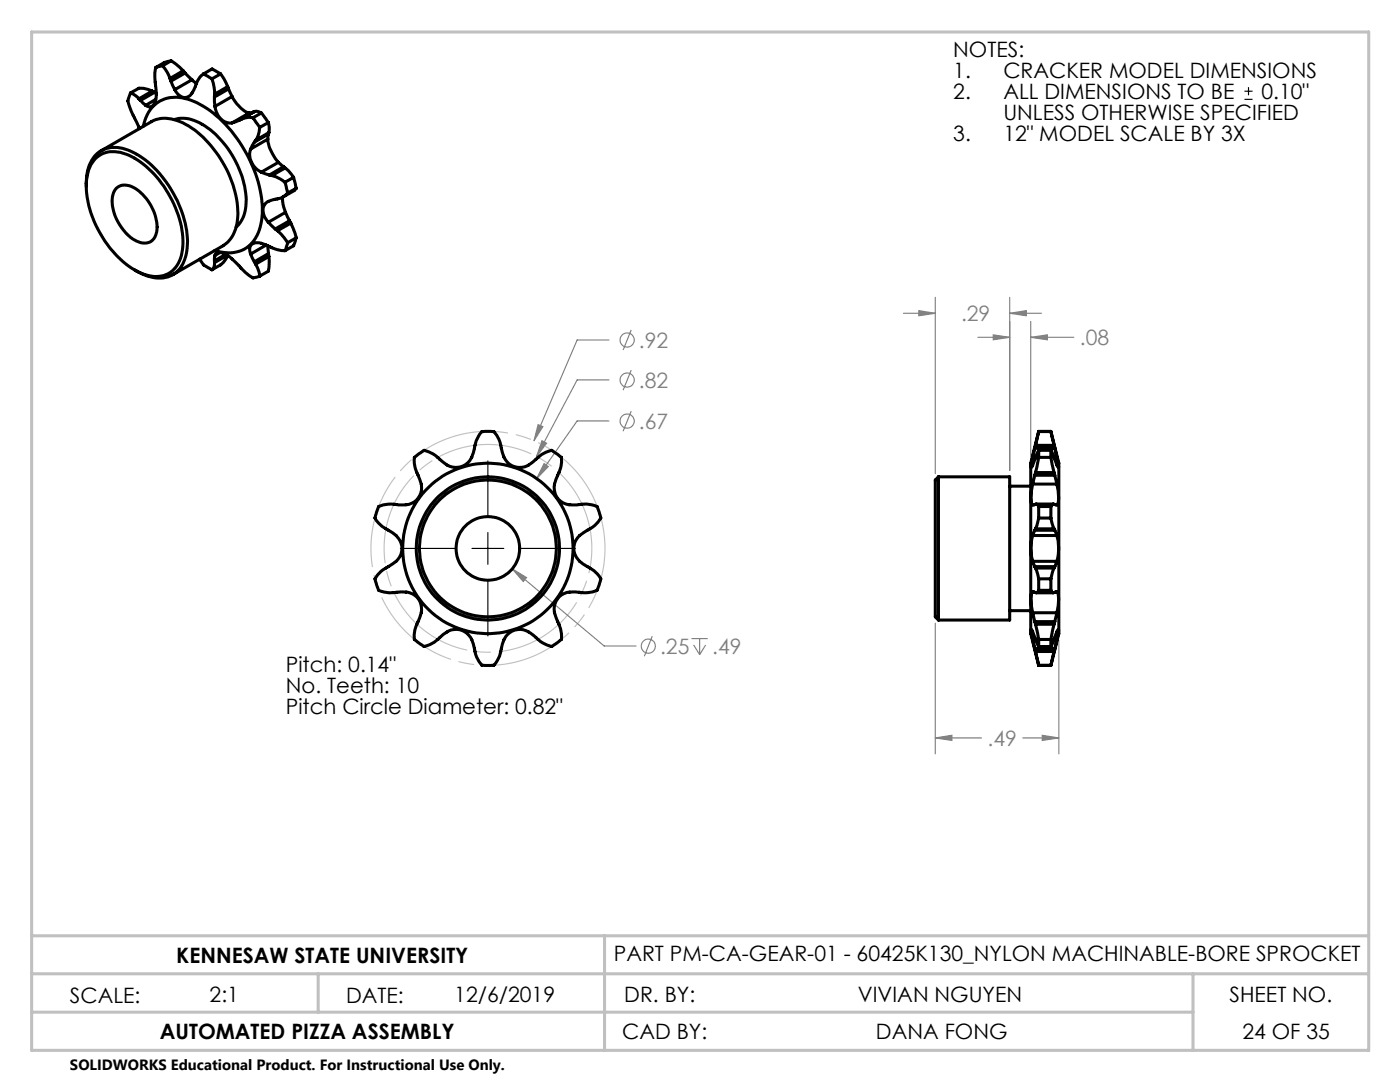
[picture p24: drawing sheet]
<svg xmlns="http://www.w3.org/2000/svg" width="279mm" height="216mm" viewBox="0 0 279 216" stroke-linecap="round" stroke-linejoin="round" font-family="sans-serif">
<defs><g id="words">
<g font-size="4.2">
<text x="190.2" y="11.4">NOTES:</text>
<text x="190.2" y="15.6">1.</text>
<text x="200.2" y="15.6">CRACKER MODEL DIMENSIONS</text>
<text x="190.2" y="19.8">2.</text>
<text x="200.2" y="19.8">ALL DIMENSIONS TO BE</text>
<text x="200.2" y="24">UNLESS OTHERWISE SPECIFIED</text>
<text x="251.7" y="19.8">0.10&quot;</text>
<text x="190.2" y="28.1">3.</text>
<text x="200.2" y="28.1">12&quot; MODEL SCALE BY 3X</text>
<text x="57.1" y="134">Pitch: 0.14&quot;</text>
<text x="57.1" y="138.2">No. Teeth: 10</text>
<text x="57.1" y="142.4">Pitch Circle Diameter: 0.82&quot;</text>
<text x="122.5" y="191.8">PART PM-CA-GEAR-01 - 60425K130_NYLON MACHINABLE-BORE SPROCKET</text>
<text x="35.2" y="192.1">KENNESAW STATE UNIVERSITY</text>
<text x="14" y="200.2">SCALE:</text>
<text x="41.8" y="199.9">2:1</text>
<text x="69.1" y="200.2">DATE:</text>
<text x="90.7" y="199.9">12/6/2019</text>
<text x="124.6" y="199.9">DR. BY:</text>
<text x="171.2" y="199.9">VIVIAN NGUYEN</text>
<text x="245.4" y="199.9">SHEET NO.</text>
<text x="31.9" y="207.3">AUTOMATED PIZZA ASSEMBLY</text>
<text x="124.2" y="207.3">CAD BY:</text>
<text x="174.8" y="207.3">DANA FONG</text>
<text x="248" y="207.3">24 OF 35</text>
</g>
<g font-size="4.2" fill="#808080">
<text x="191.8" y="64.1">.29</text>
<text x="127.5" y="69.4">.92</text>
<text x="215.5" y="68.9">.08</text>
<text x="127.5" y="77.4">.82</text>
<text x="127.5" y="85.6">.67</text>
<text x="131.7" y="130.5">.25</text>
<text x="142.1" y="130.5">.49</text>
<text x="197.1" y="148.8">.49</text>
</g>
<text font-size="3" x="14" y="213.5">SOLIDWORKS Educational Product. For Instructional Use Only.</text>
</g></defs>
<g fill="none" stroke="#808080" stroke-width=".23">
<path d="M186.7 59.3v35.2M201.5 59.3v34.6M121.5 75.8h-6.3l-8.1 15.3M121.5 67.8h-6.3l-8.6 20.1M126 73.8l-1.6 4.1M126 65.8l-1.6 4M180.3 62.5h6.4M183.4 62l3.3 .5-3.3 .5zM195.2 67.3h6.3M198.2 66.8l3.3 .5-3.3 .5zM201.5 62.5l3.3-.5v1zM201.5 62.5h6.4"/>
<path d="M205.7 67.3l3.3-.5v1zM205.7 64.1v27.1M205.7 67.3h8.6M107.4 84.7l.9 .4-1.7 2.8zM108.2 87.9l.9 .5-2 2.7zM108.6 92.5l.8 .6-2.3 2.4zM121.5 84h-6.3l-8.1 11.5M126 82l-1.6 4M102.2 113.5l2.9 1.8-.7 .7zM102.2 113.5l18.4 15.4h6.3M130.2 126.9l-1.6 4.1M138 127.4h3.3"/>
<path d="M138.4 128.7l1.2 1.9M139.6 127.4v3.2M140.8 128.7l-1.2 1.9M186.7 124.4v26M211.3 127.7v22.7M186.7 147.2l3.3-.5v1zM186.7 147.2h9.2M204.1 147.2h7.2M208 146.7l3.3 .5-3.3 .5z"/>
<circle cx="125.2" cy="75.8" r="1.42"/>
<circle cx="125.2" cy="67.8" r="1.41"/>
<circle cx="125.2" cy="84" r="1.42"/>
<circle cx="129.4" cy="128.9" r="1.42"/>
</g>
<path d="M248.4 19.8h1.6M248.4 18.2h1.6M249.2 17.4v1.6M97.4 92v11.1M79.9 109.4h11.1M94.2 109.4h6.3M97.4 106.3v6.3M97.4 115.8v11.1M103.7 109.4h11.1" fill="none" stroke="#000" stroke-width=".23"/>
<path d="M119.7 102.6a23.4 23.4 0 0 0-39.1-9.4 23.4 23.4 0 0 0 10.6 38.7 23.4 23.4 0 0 0 28.9-28l-.4-1.3" fill="none" stroke="#c0c0c0" stroke-width=".23" stroke-dasharray="19 1.6 3.2 1.6" stroke-dashoffset="-.3" stroke-linecap="butt"/>
<path d="M117.2 103.4a20.7 20.7 0 0 0-34.7-8.4 20.7 20.7 0 0 0 9.4 34.4 20.7 20.7 0 0 0 25.6-24.8l-.3-1.2" fill="none" stroke="#c0c0c0" stroke-width=".23" stroke-dasharray="19 1.6 3.2 1.6" stroke-dashoffset="7.9" stroke-linecap="butt"/>
<path d="M120.6 186.7h152.6" fill="none" stroke="#c0c0c0" stroke-width=".23" stroke-dasharray="19 1.6 3.2 1.6" stroke-dashoffset="9.5"/>
<path d="M6.3 6.4h266.9v203.2h-266.9zM6.3 194.3h266.9M6.3 186.7h266.9M63.5 194.3v7.7M120.7 186.7v22.9M238.1 194.3v15.3M6.3 202h231.8" fill="none" stroke="#c0c0c0" stroke-width=".61"/>
<g fill="#808080">
<path d="M108.2 87.9l-1.1 3.2 2-2.7zM107.4 84.7l-.8 3.2 1.7-2.8z"/>
<path d="M108.6 92.5l-1.5 3 2.3-2.4zM102.2 113.5l2.2 2.5 .7-.7zM186.7 147.2l3.3-.5v1zM208 146.7l3.3 .5-3.3 .5zM201.5 62.5l3.3-.5v1zM183.4 62l3.3 .5-3.3 .5zM205.7 67.3l3.3-.5v1zM198.2 66.8l3.3 .5-3.3 .5z"/>
</g>
<g fill="none" stroke="#000" stroke-width=".61">
<path d="M26 18.6l-.1 .3a2.45 2.45 0 0 0 0 2.4l1.9 4.4M26 18.6l1.1 .5 .6 .6M27.7 19.7l.3 .3M30.4 18.2a5 5 0 0 0-2.7-.6l-1.7 1M30.4 18.2l-2.7 1.5M30.4 18.2l.5 .2M30.9 18.4l-2.9 1.6M30.9 18.4l.3 .2M31.1 13.5a24.5 24.5 0 0 0 .1 5.6l-.2 .9a1.2 1.2 0 0 1-.6 1.2 1.2 1.2 0 0 1-1.3-.2M31.1 19.8l-2 1.2M32.5 13.1l-1.4 .4M32.5 13.1l.9 1.4 .5 1.2"/>
<path d="M33.9 15.7l.2 .5M34.1 16.2l.8 1.7M34.1 12.1l1 .7 1.4 1.3M34.1 12.1l-1.3 .4-1.7 1M34.1 12.1l-1.6 1M36.5 14.1l-2.6 1.6M36.5 14.1l.4 .5M36.9 14.6l1.4 1.3M36.9 14.6l-2.8 1.6M38.3 15.9l.9 .7M38.3 15.9l-3.4 2M40.6 14.7a5.7 5.7 0 0 0-1.9 3.2 1.83 1.83 0 0 1-2.9 1.1l-.9-1.1"/>
<path d="M40.6 14.7l1.7 1M40.6 14.7l1.7-.9 1.7 .9M42.3 15.7l.5 1.9v1.2M42.8 19.4l.1 1.8M42.8 18.8v.6M44 14.7l.7 1 .7 1.6M44 14.7l-1.7 1M45.4 17.3l-2.6 1.5M45.4 17.3l.2 .4M45.6 17.7l.7 1.6M45.6 17.7l-2.8 1.7M46.3 19.3a7.4 7.4 0 0 0 3.2 3.2h.2"/>
<path d="M46.3 19.3l-3.4 1.9M17.2 37.1a7.8 7.8 0 0 1 2.8-6.9 7 7 0 0 1 7.3 .6 22.5 22.5 0 0 1 10.1 17.3 7.2 7.2 0 0 1-3 6.8 7.1 7.1 0 0 1-7.1-.8l-.4-.2M19 31.7a5.4 5.4 0 0 1 6.2-.9 19.4 19.4 0 0 1 10.1 11.4 13.8 13.8 0 0 1 .5 9.9 5.1 5.1 0 0 1-6.7 2.8 17.8 17.8 0 0 1-9.3-8.8 17.6 17.6 0 0 1-2.4-11.1l.7-2.1zM20.2 30.1l10-5.8a6.8 6.8 0 0 1 6.9 .5 21.7 21.7 0 0 1 9.1 11.3 15.4 15.4 0 0 1 .8 9.6 6 6 0 0 1-2.5 3.3l-10 5.8M23.2 37.6a3.1 3.1 0 0 1 4.1 .2 9.8 9.8 0 0 1 4 8.4 2.55 2.55 0 0 1-4 1.9 9.7 9.7 0 0 1-4.9-8.8l.4-1.1zM28 20l1.1 1M28.6 25.2a6.6 6.6 0 0 1 6.5-5.8 14.3 14.3 0 0 1 9.3 4.8 26.9 26.9 0 0 1 8 17.7 8.7 8.7 0 0 1-3.2 7.6 7.2 7.2 0 0 1-6.3 .5M34.7 23.9a6.8 6.8 0 0 1 6.2 1.2 19.4 19.4 0 0 1 8.2 15.4 6.3 6.3 0 0 1-2 4.8M42.9 21.2a3.4 3.4 0 0 0 3.4 3.3M47.7 24l-1.4 .5M48.1 23.8l-.4 .2M49.7 22.5l-3.4 2"/>
<path d="M50 29.7a3.9 3.9 0 0 0 2.1 4.7M50.5 23.5a3.6 3.6 0 0 0-2.4 .3M50.5 23.5l1.3 1.9M50.5 22.4l-.8 .1M50.5 22.4l-2.8 1.6M50.7 22.3a1.43 1.43 0 0 1 1.5 .2M50.7 22.3l-2.6 1.5M50.7 22.3l-.2 .1M50.8 28.4l-.8 1.3M51 28l-.2 .4M51.8 25.4a4.5 4.5 0 0 1-.8 2.6M52.1 34.4l1.7 .5"/>
<path d="M52.2 22.5l1.4 1.9M52.2 22.5l-1.7 1M53.4 27.8a7.6 7.6 0 0 0 2.2 4.6M53.4 27.8l-3.4 1.9M53.6 24.4l.1 1v1.1M53.6 24.4l-1.8 1M53.6 26.7l-.2 1.1M53.6 26.7l-2.8 1.7M53.7 26.5l-2.7 1.5M53.7 26.5l-.1 .2M53.8 34.9l.5 .1M54.3 35a6.5 6.5 0 0 1 2.6 1.4"/>
<path d="M55.6 32.4l1 .9M55.6 32.4l-3.5 2M56.4 39.3l.1 1.4 .5 1.7M56.6 33.3l-2.8 1.6M56.6 33.3l.3 .2M56.9 36.4l.5 2.1M56.9 33.5l.7 .6 1 1.3M56.9 33.5l-2.6 1.5M57.4 38.5a4.6 4.6 0 0 1-3.2 1.4 2.17 2.17 0 0 0-1.4 3.4l.8 1M58.6 35.4l.5 2.2M58.6 35.4l-1.7 1M58.7 38.1l-2.1 1.2"/>
<path d="M59.1 37.6l-.4 .4M59.1 37.6l-1.7 .9M39.9 51.7a3.1 3.1 0 0 0 1.6 1.7l.8 .4M42.8 52v.4M42.8 52.4a1.54 1.54 0 0 1-.5 1.4M42.9 51v-.1a1.12 1.12 0 0 1 1.7-.3 11.7 11.7 0 0 1 3.9 3.3 4.9 4.9 0 0 0 2.2 1.5l1.1-.3M42.9 51l-.1 1M43.9 50.4l-1 .6M45 50.8l-2.2 1.2M45.4 50.9l-2.6 1.5M45.4 51a4.6 4.6 0 0 1-3.1 2.8M50 50.7l.8 1.5"/>
<path d="M50.8 52.2l.2 .5M51 52.7a5 5 0 0 1 .8 2.4M53.1 48.9l-3.1 1.8M53.4 49l.2 1.6M53.6 44.3l1.3 1.4M53.6 50.6l-2.8 1.6M53.6 50.6l.1 .6M53.7 51.2v1.2l-.1 1.7-1.8 1M53.7 51.2l-2.7 1.5M54.9 45.7l.5 .3M55.4 46l1.3 1.4 .7 1M56.9 50l-1.6-.2-1.5-.6a4.8 4.8 0 0 0-3-.7 1.48 1.48 0 0 0-.8 2.2"/>
<path d="M57 42.4l.8 1.7M57 42.4l-3.4 1.9M57.4 48.4l-.5 1.6M57.8 44.1l-2.9 1.6M57.8 44.1l.2 .4M58 44.5l1.1 2.9M58 44.5l-2.6 1.5M59.1 47.4l-.5 1.6-1.7 1M59.1 47.4l-1.7 1M82.7 91.3l1.9-1.4a11.6 11.6 0 0 1 4.3 2.6 3.5 3.5 0 0 0 5.6-2.2l.2-.9a5.8 5.8 0 0 1 1.5-3.3h2.4a7.6 7.6 0 0 1 1.7 4.2 3.5 3.5 0 0 0 5.9 2l.8-.6a6.1 6.1 0 0 1 3.1-1.8l1.9 1.4a8.2 8.2 0 0 1-1.1 4.4 3.5 3.5 0 0 0 .3 3.6 3.5 3.5 0 0 0 3.4 1.5l1-.1a6.1 6.1 0 0 1 3.6 .4l.7 2.3a7.9 7.9 0 0 1-3.4 2.9 3.5 3.5 0 0 0-.1 6.3l.8 .5a5.8 5.8 0 0 1 2.7 2.4l-.7 2.3a8.1 8.1 0 0 1-4.5 .3 3.6 3.6 0 0 0-3.6 1.6 3.6 3.6 0 0 0 0 3.9l.2 .4a6.2 6.2 0 0 1 .7 3.6l-1.9 1.4a11.6 11.6 0 0 1-4.2-2.7 3.5 3.5 0 0 0-5.6 2.2l-.3 .9a5.8 5.8 0 0 1-1.4 3.4h-2.4a7.6 7.6 0 0 1-1.7-4.2 3.6 3.6 0 0 0-6-2l-.7 .6a6.1 6.1 0 0 1-3.2 1.8l-1.9-1.4a8.2 8.2 0 0 1 1.1-4.4 3.5 3.5 0 0 0-.3-3.7 3.5 3.5 0 0 0-3.4-1.4l-.9 .1a6.1 6.1 0 0 1-3.6-.4l-.8-2.3a7.9 7.9 0 0 1 3.5-2.9 3.5 3.5 0 0 0 0-6.3l-.8-.5a5.8 5.8 0 0 1-2.7-2.4l.8-2.3a8.1 8.1 0 0 1 4.5-.3 3.5 3.5 0 0 0 3.7-5.1l-.4-.9a6.2 6.2 0 0 1-.7-3.5zM187.3 95.1h14.2v28.6h-14.2M187.3 95.1v28.6"/>
<path d="M187.3 95.1l-.6 .7v27.3l.6 .6M201.5 97h4.2M206.1 96.6a6 6 0 0 0 0 4.1M206.1 96.6h4.8M206.1 91.2h.6M206.5 89.4l-.4 1.8M206.5 94.8l-.4 1.8M206.5 94.8h4M206.5 89.4h4M206.7 88.9l-.2 .5M206.7 94.3l-.2 .5M206.7 94.3h3.7"/>
<path d="M206.7 88.9h3.7M207.3 86.1l-1.6 6.3v34l1.6 6.4M207.3 86.1h.1M207.3 86.1l-.6 2.8M207.3 89.9l-1.5 3.4 .3-2.1M207.3 89.9v1.4M207.3 91.3l-.6 3M207.3 86.1h2.4M207.3 91.3h2.4M207.3 89.9h2.4M209.7 86.1l1.6 6.3v34l-1.6 6.4M209.7 91.3l.7 3"/>
<path d="M209.7 89.9v1.4M209.7 89.9l1.5 3.4v-1l-.3-1.1M209.7 86.1l.7 2.8M209.7 86.1h.1M210.4 94.3l.1 .5M210.4 88.9l.1 .5M210.4 91.2h.5M210.5 94.8l.4 1.8M210.5 89.4l.4 1.8M210.9 96.6l.1 .2a7.6 7.6 0 0 1 0 3.8l-.1 .1M206.1 100.7l.6-.1a.55 .55 0 0 1 .6 .5M206.1 106.9a9.6 9.6 0 0 0 0 5.1"/>
<path d="M206.1 112l.4 1.1M206.1 118.1a3.8 3.8 0 0 0-.3 2.9l.3 1.3M206.1 106.9h4.8M206.1 112h4.8M206.1 100.7h.3M206.1 118.1h.3M206.5 105.8l-.4 1.1M206.5 113.1l.2 .2M206.5 113.1h4M206.5 105.8h4M206.7 113.3l.6 2.2M206.7 105.5h3.7"/>
<path d="M206.7 105.5l-.2 .3M206.7 113.3h3.7M206.8 100.6h3.4M206.8 118.3h3.4M207.3 103.4l-.6 2.1M207.3 101.1v2.3M207.3 115.5v2.3M207.3 117.8l-.4 .5-.8-.2M207.3 103.4h2.4M207.3 101.1h2.4M207.3 115.5h2.4M207.3 117.8h2.4"/>
<path d="M209.7 117.8a.56 .56 0 0 0 .4 .5 .56 .56 0 0 0 .6-.2h.2M209.7 115.5v2.3M209.7 103.4l.7 2.1M209.7 101.1v2.3M210.4 113.3l-.7 2.2M210.4 105.5l.1 .3M210.5 105.8l.4 1.1M210.5 113.1l-.1 .2M210.6 100.7h.3M210.6 118.1h.3M210.9 118.1a4.7 4.7 0 0 1 .1 3.6l-.1 .6M210.9 112l-.4 1.1"/>
<path d="M210.9 106.9a10.2 10.2 0 0 1 0 5.1M210.9 100.7l-.8-.1-.4 .5M201.5 121.8h4.2M206.1 122.3l.4 1.7M206.1 127.6l-.3-1v-1l1.5 3.4M206.1 127.6l.4 1.8M206.1 122.3h4.8M206.1 127.6h.6M206.5 124l.2 .6M206.5 129.4l.2 .6M206.5 124h4M206.5 129.4h4"/>
<path d="M206.7 124.6l.6 3M206.7 130l.6 2.8M206.7 124.6h3.7M206.7 130h3.7M207.3 127.6v1.4M207.3 132.8h.1M207.3 132.8h2.4M207.3 127.6h2.4M207.3 129h2.4M209.7 132.8h.1M209.7 127.6v1.4M210.4 130l-.7 2.8"/>
<path d="M210.4 124.6l-.7 3M210.4 127.6h.5M210.5 129.4l-.1 .6M210.5 124l-.1 .6M210.9 127.6l-.4 1.8M210.9 127.6l.3-2-1.5 3.4M210.9 122.3l-.4 1.7"/>
<circle cx="97.4" cy="109.4" r="6.4"/>
<circle cx="97.4" cy="109.4" r="13.7"/>
<circle cx="97.4" cy="109.4" r="14.3"/>
<circle cx="97.4" cy="109.4" r="17"/>
</g>
<use href="#words"/>
</svg>
